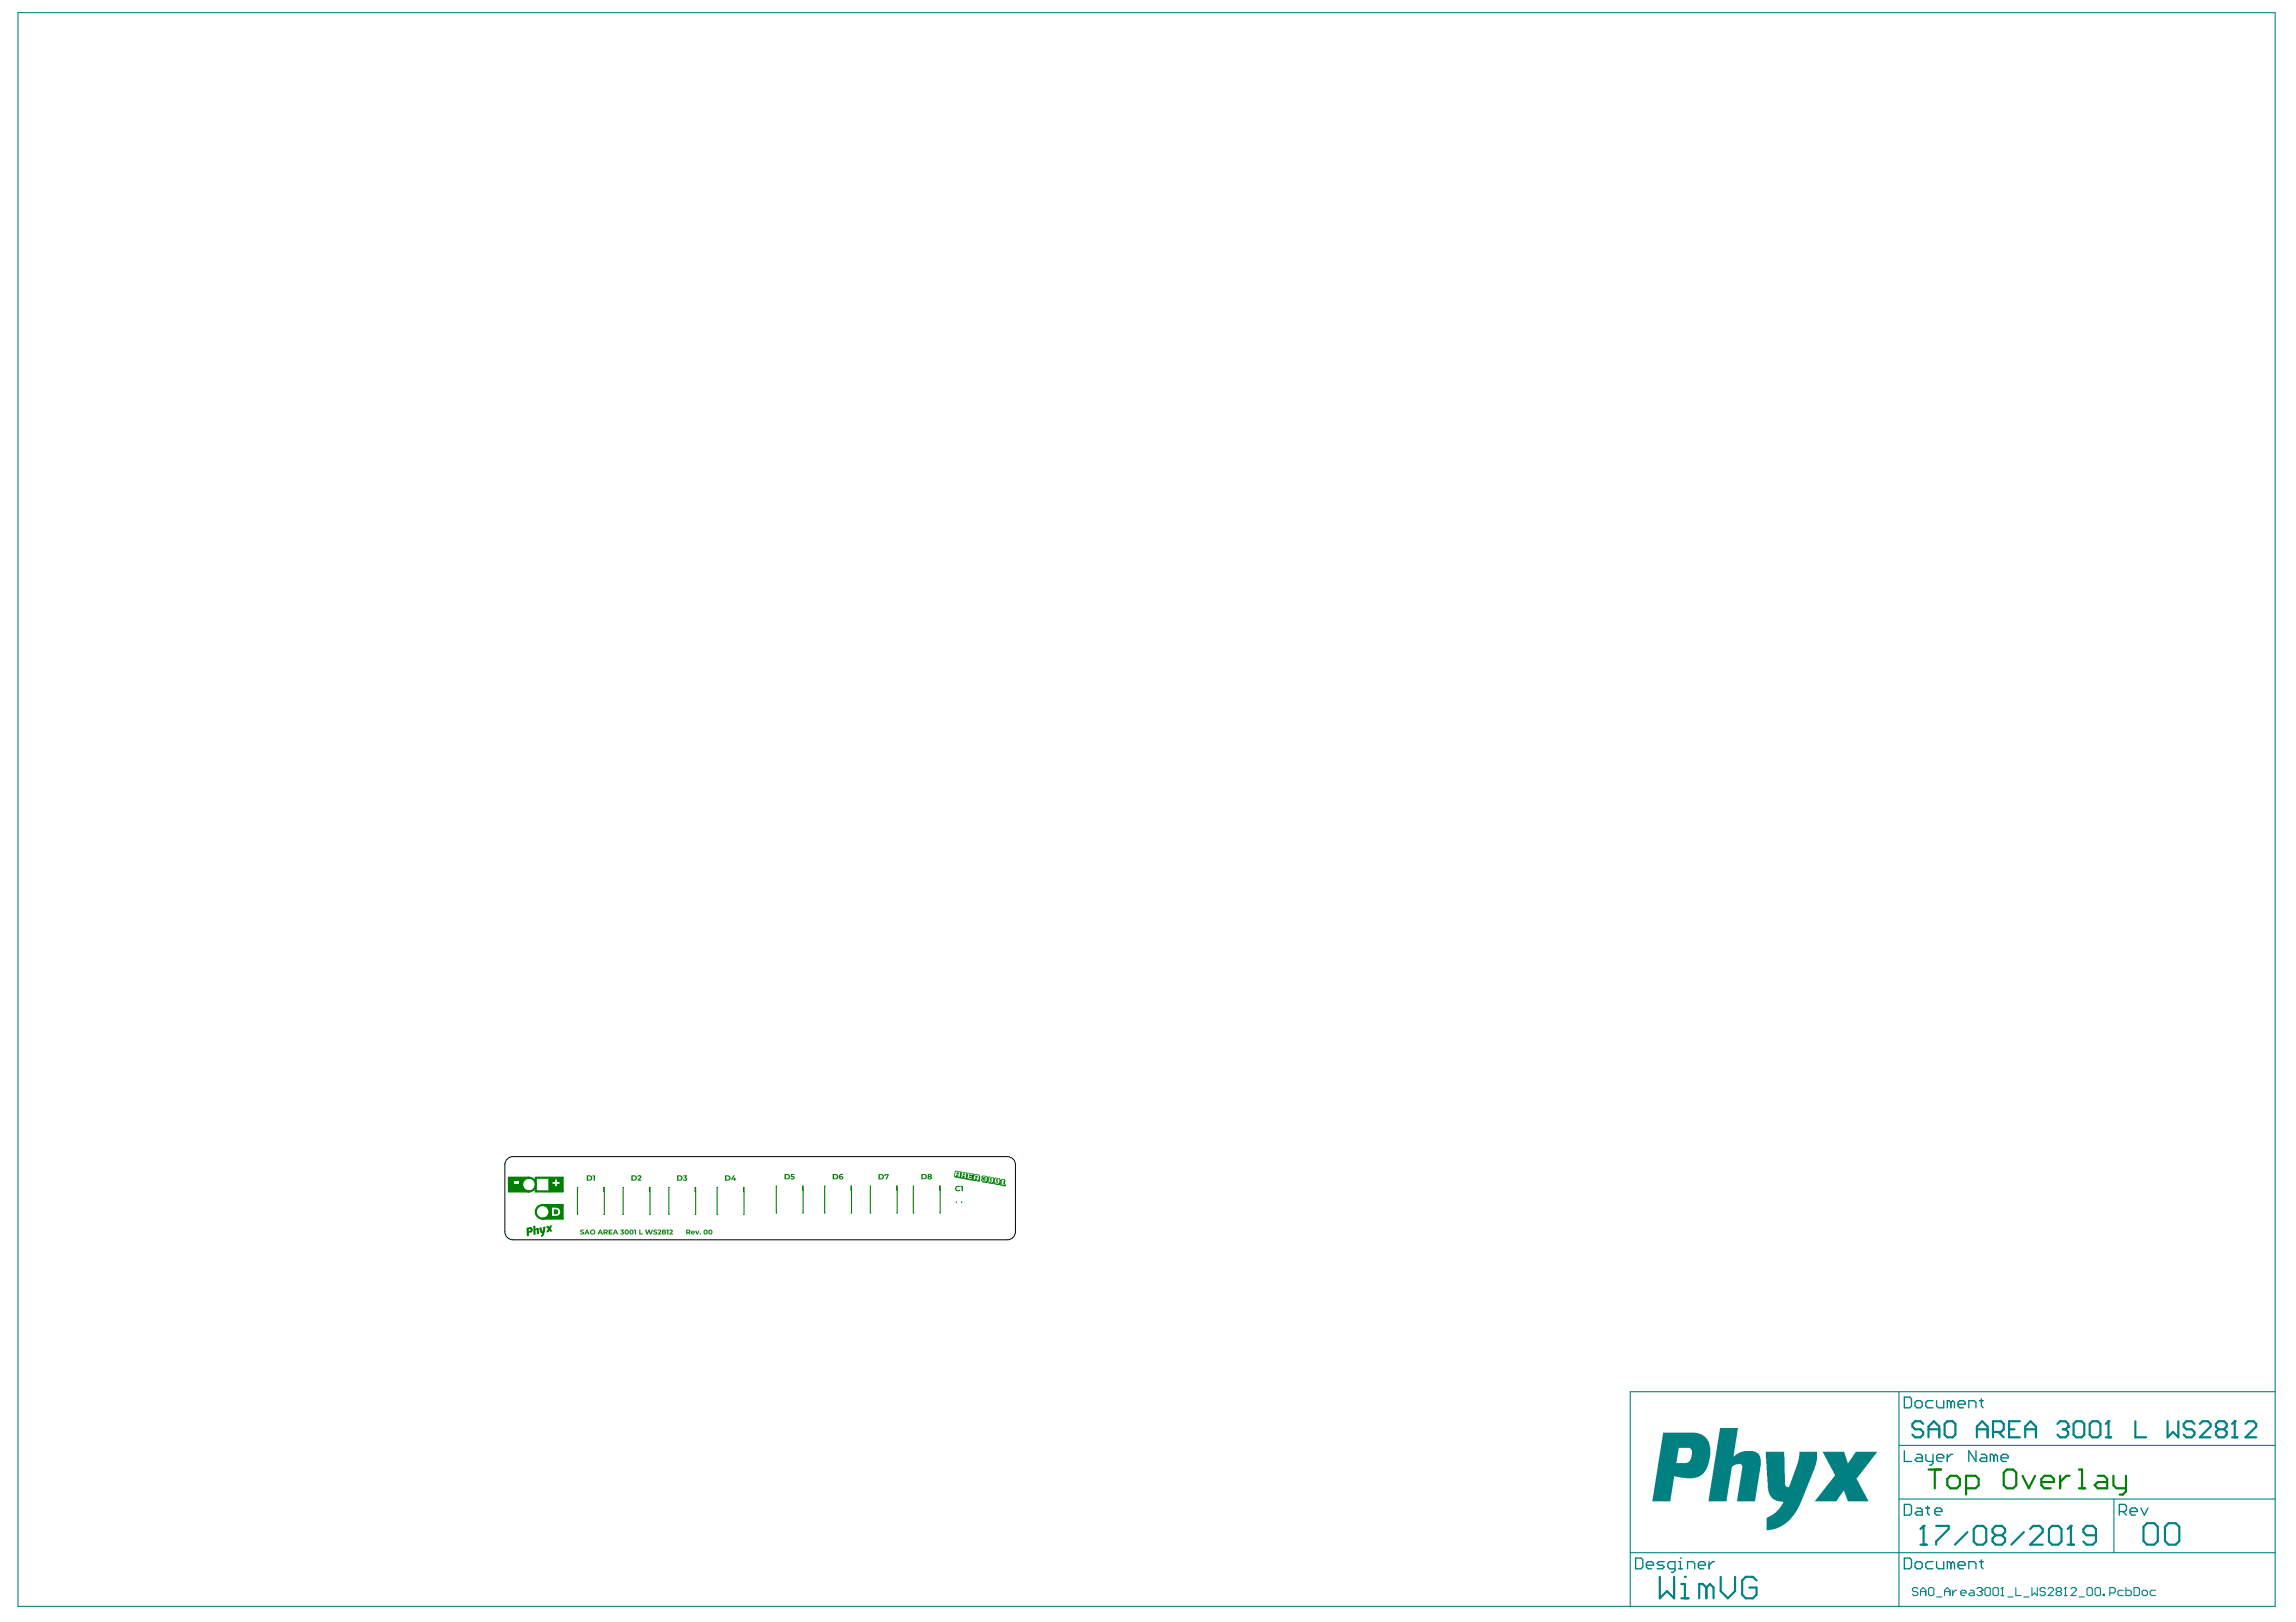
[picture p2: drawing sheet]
<svg xmlns="http://www.w3.org/2000/svg" width="297mm" height="210mm" viewBox="0 0 297 210" stroke-linecap="round" stroke-linejoin="round" font-family="sans-serif">
<g fill="#008080">
<path d="M228.4 187.9h2.4l.1 4.2 .1 .2 .3 .2 .2-.1 1.1-3.1 .2-.9v-.5h2.3v1l-.4 1.3-1.9 4.6-.7 1.3-1.1 1.1-.9 .5-.8 .3-.7 .1v-1.2a.45 .45 0 0 1 .4-.6l.7-.5 .5-.6 .5-.9h-.6l-.6-.2-.4-.4-.2-.4-.2-.7z"/>
<path d="M235.8 187.9h2.8l.4 1.4 .2-.1 .9-1.3h2.8l-2.6 3.3a.38 .38 0 0 0 .1 .5l1.3 2.6h-2.6l-.5-1.4h-.1l-.9 1.4h-2.8l2.2-2.8 .1-.3a.34 .34 0 0 0 .1-.5z"/>
<path d="M222.5 184.8h2.4l-.6 3.7 .7-.5 .7-.2h1.3l.4 .2 .3 .4 .1 .4v.9l-.8 4.6h-2.3l.7-4.2a.58 .58 0 0 0-.1-.6h-.7l-.3 .2a.59 .59 0 0 0-.3 .6l-.7 4h-2.3z"/>
<path d="M215.2 185.4h4.1l.9 .3 .6 .5 .4 .7 .1 .4-.1 1.4-.2 .8-.3 .7-.3 .5-.5 .4-.9 .2h-.9l-1.5-.2-.5 3.2h-2.4zM217.2 187.4l-.3 1.9h1.2l.3-.1 .4-.5 .1-.7a.56 .56 0 0 0-.3-.6z"/>
</g>
<g fill="none" stroke="#008080" stroke-width=".14">
<path d="M2.3 1.6h292v206.3h-292zM245.7 180.1v27.8M245.7 194h48.6M245.7 187h48.6M273.5 194v6.9M294.3 180.1h-83.4v27.8M210.9 200.9h83.4M248.1 205.6l-.2-.2h-.3l-.2 .2v.2l.2 .2h.3l.2 .1v.2l-.2 .2h-.3l-.2-.2M248.5 206h.6M248.5 206.5v-.7l.3-.4 .3 .4v.7M249.5 205.6l.2-.2h.3l.2 .2v.7l-.2 .2h-.3l-.2-.2zM250.5 206.7h.7"/>
<path d="M251.6 206h.7M251.6 206.5v-.7l.3-.4 .4 .4v.7M252.6 205.8v.7M253.1 205.8h-.1l-.4 .3M253.7 206.1h.7v-.1l-.2-.2h-.4l-.1 .2v.3l.1 .2h.4M254.9 205.8h.3l.2 .2v.5h-.5l-.2-.2 .2-.2h.5M255.8 205.6l.1-.2h.4l.1 .2v.2M256.1 206h.2M256.3 206l.1 .1v.2l-.1 .2h-.4l-.1-.2M256.4 205.8h.1M256.4 205.8l-.1 .2M256.8 205.6l.2-.2h.3l.2 .2v.7l-.2 .2h-.3l-.2-.2z"/>
<path d="M257.8 205.6l.2-.2h.4l.1 .2v.7l-.1 .2h-.4l-.2-.2zM258.9 206.5h.3M259.1 205.4h.1M259.1 205.4v1.1M259.1 205.4l-.2 .2M259.7 206.7h.7M260.8 205.4v1.1h.7M261.8 206.7h.7M262.9 205.4v1.1l.3-.4 .4 .4v-1.1M264.6 205.6l-.2-.2h-.3l-.2 .2v.2l.2 .2h.3l.2 .1v.2l-.2 .2h-.3l-.2-.2M265 205.6l.1-.2h.4l.2 .2v.2l-.7 .7h.7M266.2 206l-.2-.2v-.2l.2-.2h.3l.2 .2v.2l-.2 .2"/>
<path d="M266.2 206h.3M266.2 206l-.2 .1v.2l.2 .2h.3l.2-.2v-.2l-.2-.1M267 206.5h.4M267.2 205.4h.1M267.2 205.4v1.1M267.2 205.4l-.2 .2M267.9 205.6l.2-.2h.3l.2 .2v.2l-.7 .7h.7M269 206.7h.7M270 205.6l.2-.2h.3l.2 .2v.7l-.2 .2h-.3l-.2-.2zM271 205.6l.2-.2h.4l.1 .2v.7l-.1 .2h-.4l-.2-.2zM272.1 206.3h.2v.2h-.2zM273 206.1h.5l.1-.1v-.4l-.1-.2h-.5v1.1"/>
<path d="M274.7 205.8h-.5l-.2 .2v.3l.2 .2h.5M275 205.4v1.1h.6l.1-.2v-.3l-.1-.2h-.6M276.1 205.4h.5l.2 .2v.7l-.2 .2h-.5zM277.1 206l.2-.2h.3l.2 .2v.3l-.2 .2h-.3l-.2-.2zM278.9 205.8h-.6l-.1 .2v.3l.1 .2h.6"/>
</g>
<g fill="none" stroke="#008080" stroke-width=".17">
<path d="M246.4 194.7h.7l.2 .2v.9l-.2 .3h-.7zM246.4 180.8h.7l.2 .2v1l-.2 .2h-.7zM246.4 187.7v1.4h.9M247.8 181.5l.2-.2h.5l.2 .2v.5l-.2 .2h-.5l-.2-.2zM248 195.1h.5l.2 .3v.7h-.7l-.2-.3 .2-.2h.7M248 188.2h.5l.2 .2v.7h-.7l-.2-.2 .2-.2h.7M249.1 195.1h.5M249.1 188.2v.7l.3 .2h.7M249.4 194.9v.9l.2 .3M250.1 181.3h-.7l-.3 .2v.5l.3 .2h.7M250.1 188.2v1.2l-.3 .2h-.2M250.3 195.6h.9v-.2l-.2-.3h-.5l-.2 .3v.4l.2 .3h.5"/>
<path d="M250.5 188.7h1v-.3l-.3-.2h-.4l-.3 .2v.5l.3 .2h.4M250.5 181.3v.7l.3 .2h.7v-.9M251.9 188.2v.9M252.4 181.5l-.2-.2h-.3v.9M252.4 181.5l.2-.2 .3 .2v.7M252.4 181.5v.7M252.6 188.2h-.2l-.5 .5M253.3 181.7h.9v-.2l-.2-.2h-.4l-.3 .2v.5l.3 .2h.4M254.7 182.2v-.9h.7l.2 .2v.7M255.6 187.7v1.4l-.9-1.4v1.4M256.1 181.3h.5M256.3 188.2h.5l.2 .2v.7h-.7l-.2-.2 .2-.2h.7"/>
<path d="M256.3 181v1l.3 .2M258 188.4l-.3-.2h-.2v.9M258 188.4v.7M258 188.4l.2-.2 .2 .2v.7M258.9 188.7h.9v-.3l-.2-.2h-.5l-.2 .2v.5l.2 .2h.5M274.2 195.6h.7l.2-.2v-.5l-.2-.2h-.7v1.4M274.6 195.6l.5 .5M275.6 195.6h.9v-.2l-.2-.3h-.5l-.2 .3v.4l.2 .3h.5M277 195.1l.4 1 .5-1M211.6 201.6h.7l.2 .3v.9l-.2 .2h-.7zM213 202.6h.9v-.3l-.2-.2h-.5l-.2 .2v.5l.2 .2h.5M215.3 202.1h-.7l-.2 .2 .2 .3h.5l.2 .2-.2 .2h-.7"/>
<path d="M216.7 203h-.7l-.2-.2v-.5l.2-.2h.7v1.1l-.2 .3h-.3M217.2 203h.4M217.2 202.1h.2v.9M217.4 201.6h.1M218.3 203v-.9h.7l.3 .2v.7M219.7 202.6h.9v-.3l-.2-.2h-.5l-.2 .2v.5l.2 .2h.5M221.1 202.1v.9M221.8 202.1h-.2l-.5 .5M246.4 201.6h.7l.2 .3v.9l-.2 .2h-.7zM247.8 202.3l.2-.2h.5l.2 .2v.5l-.2 .2h-.5l-.2-.2zM250.1 202.1h-.7l-.3 .2v.5l.3 .2h.7M250.5 202.1v.7l.3 .2h.7v-.9"/>
<path d="M252.4 202.3l-.2-.2h-.3v.9M252.4 202.3v.7M252.4 202.3l.2-.2 .3 .2v.7M253.3 202.6h.9v-.3l-.2-.2h-.4l-.3 .2v.5l.3 .2h.4M254.7 203v-.9h.7l.2 .2v.7M256.1 202.1h.5M256.3 201.9v.9l.3 .2"/>
</g>
<g fill="none" stroke="#008080" stroke-width=".28">
<path d="M248.5 199.9h.8M248.8 184.3l-.3-.4h-.7l-.4 .4v.3l.4 .4h.7l.3 .3v.4l-.3 .3h-.7l-.4-.3M248.9 197.5h.1M248.9 197.5v2.4M248.9 197.5l-.4 .4M249.5 185h1.4M249.5 186v-1.4l.7-.7 .7 .7v1.4M250.5 197.5h1.6v.4l-1.6 1.6v.4M251.6 184.3l.3-.4h.7l.4 .4v1.4l-.4 .3h-.7l-.3-.3zM254.5 198.3l-1.6 1.6M255.3 197.9l.5-.4h.8l.4 .4v1.6l-.4 .4h-.8l-.5-.4zM255.8 185h1.3"/>
<path d="M255.8 186v-1.4l.6-.7 .7 .7v1.4M257.8 185.3h1.1l.3-.3v-.7l-.3-.4h-1.1v2.1M258.2 198.7l-.4 .4v.4l.4 .4h.8l.4-.4v-.4l-.4-.4M258.2 198.7l-.4-.4v-.4l.4-.4h.8l.4 .4v.4l-.4 .4M258.2 198.7h.8M258.5 185.3l.7 .7M259.9 185h.7M261.3 183.9h-1.4v2.1h1.4M261.8 198.3l-1.6 1.6M262 185h1.4M262 186v-1.4l.7-.7 .7 .7v1.4M262.6 197.9l.5-.4h.8l.4 .4v.4l-1.7 1.6h1.7"/>
<path d="M265.1 197.9l.4-.4h.8l.4 .4v1.6l-.4 .4h-.8l-.4-.4zM266.2 184.3l.3-.4h.7l.4 .4v.3M266.9 185h.3M267.2 185l.4 .3v.4l-.4 .3h-.7l-.3-.3M267.5 199.9h.8M267.6 184.6h.1M267.6 184.6l-.4 .4M267.9 197.5h.1M267.9 197.5v2.4M267.9 197.5l-.4 .4M268.3 184.3l.3-.4h.7l.4 .4v1.4l-.4 .3h-.7l-.3-.3zM270.3 184.3l.4-.4h.7l.3 .4v1.4l-.3 .3h-.7l-.4-.3z"/>
<path d="M271.2 198.7h-1.3l-.4-.4v-.4l.4-.4h.9l.4 .4v1.6l-.4 .4h-.9l-.4-.4M272.4 186h.7M272.8 183.9h.1M272.8 183.9v2.1M272.8 183.9l-.4 .4M276.3 183.9v2.1h1.3M277.3 197.6l.5-.5h.9l.5 .5v1.8l-.5 .5h-.9l-.5-.5zM280.1 197.6l.5-.5h.9l.4 .5v1.8l-.4 .5h-.9l-.5-.5zM280.4 183.9v2.1l.7-.7 .7 .7v-2.1M283.9 184.3l-.3-.4h-.7l-.4 .4v.3l.4 .4h.7l.3 .3v.4l-.3 .3h-.7l-.4-.3M284.6 184.3l.3-.4h.7l.4 .4v.3l-1.4 1.4h1.4M287 185l-.3-.4v-.3l.3-.4h.7l.4 .4v.3l-.4 .4"/>
<path d="M287 185h.7M287 185l-.3 .3v.4l.3 .3h.7l.4-.3v-.4l-.4-.3M288.8 186h.7M289.1 183.9h.1M289.1 183.9v2.1M289.1 183.9l-.3 .4M290.5 184.3l.4-.4h.6l.4 .4v.3l-1.4 1.4h1.4M214.7 204.1v2.7l1-.9 .9 .9v-2.7M217.5 206.8h.9M217.5 205h.5v1.8M218 204.1h.1M220.8 205.4l-.5-.4h-.5v1.8"/>
<path d="M220.8 205.4v1.4M220.8 205.4l.4-.4 .5 .4v1.4M222.6 204.1v1.8l.9 .9 1-.9v-1.8M227.2 204.5l-.4-.4h-.9l-.5 .4v1.9l.5 .4h.9l.4-.4v-1h-.9"/>
</g>
<g fill="#008000">
<path d="M70.6 158.7l.4-.1 .1 .2v-.2l.4-.1-.3 .5 .3 .3-.3 .1-.1-.2-.1 .2-.3 .1 .2-.5z"/>
<path d="M71.2 157v.7h-.5z"/>
<path d="M70.7 155.9h.5v.7z"/>
<path d="M69 158.7l.3-.1v.4l.1-.1 .3 .1v.7h-.2l-.1-.6-.1 .1v.6h-.3z"/>
<path d="M67.4 152.4h.5l-.5 .7z"/>
<path d="M67.4 153.5l.5 .7h-.5z"/>
<path d="M69.7 158.9l.3-.1 .2 .6 .1-.6 .2-.1-.1 1-.2 .3-.2 .1v-.2l.2-.3-.3-.1z"/>
<path d="M68.1 158.9l.6-.1 .2 .3-.1 .4h-.4v.4l-.2 .1zM68.4 159.1v.2h.2v-.2z"/>
</g>
<g fill="none" stroke="#008000" stroke-width=".14">
<path d="M74.8 153.7h-.1v3.4h.1M78.2 154.2l-.1-.5h.1v3.4h-.1M80.7 153.7h-.1v3.4h.1M84.1 154.2l-.1-.5h.1v3.4h-.1M86.6 153.7h-.1v3.4h.1M90 154.2l-.1-.5h.1v3.4h-.1M92.9 153.7h-.1v3.4h.1M96.3 154.2l-.1-.5h.1v3.4h-.1M100.5 153.5h-.1v3.5h.1M103.9 154.1l-.1-.6h.1v3.5h-.1M106.8 153.5h-.1v3.5h.1M110.2 154.1l-.1-.6h.1v3.5h-.1"/>
<path d="M112.7 153.5h-.1v3.5h.1M116.1 154.1l-.1-.6h.1v3.5h-.1M118.2 153.5v3.5M121.6 154.1v-.6v3.5"/>
</g>
<path d="M68.4 152.4h-2.6v1.8h2.6M69.3 152.4h3.5v1.8h-3.5zM70.2 155.9h2.6v1.8h-2.6M71.1 152.4v1.8" fill="none" stroke="#008000" stroke-width=".28"/>
<path d="M123.7 155.5v.2M124.4 155.5v.2" fill="none" stroke="#008000" stroke-width=".13"/>
<g fill="#008000">
<path d="M65.8 152.4h.6v1.8h-.6z" fill-rule="evenodd"/>
<path d="M65.8 152.4h1.8v.4h-1.8z" fill-rule="evenodd"/>
<path d="M66.2 152.8h1.3v1.4h-1.3z" fill-rule="evenodd"/>
</g>
<g fill="#008000">
<path d="M102.3 151.9h.5v.1h-.3v.2l.3 .1v.2l-.2 .1h-.3v-.2l.2 .1a.11 .11 0 0 0 .2-.1 .11 .11 0 0 0-.2-.1h-.2z"/>
<path d="M101.7 152v.5l.3-.1v-.3zM101.5 151.9l.5 .1 .2 .2v.3l-.3 .1h-.4z"/>
<path d="M107.9 152v.5l.3-.1v-.3zM107.7 151.9l.6 .1 .2 .2-.1 .3-.2 .1h-.5z"/>
<path d="M108.7 152h.4l-.1 .1h-.2l-.1 .1h.2l.2 .1v.2l-.1 .1h-.2l-.2-.1-.1-.3zM108.7 152.4a.11 .11 0 0 0 .2 0 .11 .11 0 0 0-.2 0z"/>
</g>
<path d="M66.5 152.9h.6v.3h-.6z" fill="#fff"/>
<path d="M71.1 152.4h1.7v1.8h-1.7z" fill-rule="evenodd" fill="#008000"/>
<path d="M71.5 153h.3v-.4h.3v.4h.3v.2h-.3v.3h-.3v-.3h-.3z" fill="#fff"/>
<g fill="#008000">
<path d="M76.7 152.1h.3v.7h-.2v-.6h-.1z"/>
<path d="M82.4 152.2l.2-.1h.3l.1 .3-.3 .3h.3v.1h-.5l.3-.5h-.2z"/>
<path d="M88.4 152.1h.5l-.2 .3 .2 .2-.1 .2-.4-.1v-.1h.3v-.1h-.2l.2-.3h-.3z"/>
<path d="M94.9 152.1h.2l-.3 .4h.2v-.1h.1v.1h.1l-.1 .3h-.1v-.2h-.4z"/>
<path d="M123.6 153.6l.3-.2 .2 .1 .1 .1-.1 .1-.3-.1-.1 .3 .2 .1h.2h.1l-.2 .2-.3-.1-.2-.3z"/>
<path d="M124.3 153.5h.3v.6h-.2v-.5h-.1z"/>
<path d="M76.1 152.2v.5l.3-.1v-.3zM75.9 152.1h.6l.1 .3v.2l-.3 .2h-.4z"/>
<path d="M81.9 152.2v.5l.3-.1v-.3zM81.7 152.1h.5l.2 .3-.1 .2-.2 .2h-.4z"/>
<path d="M87.8 152.2v.5l.3-.1v-.3zM87.6 152.1h.5l.2 .3v.2l-.3 .2h-.4z"/>
<path d="M94 152.2v.5l.3-.1v-.3zM93.8 152.1h.5l.2 .3v.2l-.3 .2h-.4z"/>
</g>
<path d="M71.1 155.9h1.7v1.8h-1.7z" fill-rule="evenodd" fill="#008000"/>
<path d="M71.6 156.5v.6h.4a.32 .32 0 0 0 .2-.3 .32 .32 0 0 0-.3-.3zM71.4 156.3h.6l.3 .1 .2 .4-.1 .3-.3 .2h-.7z" fill="#fff"/>
<g fill="#008000">
<path d="M75.1 159.2l.2-.1 .2 .1v.1l-.3-.1a.12 .12 0 0 0 .1 .2 .12 .12 0 0 0 .1 0l.2 .1-.1 .2h-.4v-.1h.3l-.3-.2z"/>
<path d="M78.7 159.1h.5v.1h-.3v.2h.3v.1h-.3v.1h.3v.2h-.5z"/>
<path d="M80.3 159.1h.4l-.1 .3 .1 .1v.2h-.5l.1-.1 .2 .1 .1-.1-.2-.1 .1-.3h-.2z"/>
<path d="M82 159.1h.3v.7h-.2v-.6h-.1z"/>
<path d="M82.7 159.1h.1v.5h.4v.2h-.5z"/>
<path d="M83.4 159.1h.2l.1 .5 .2-.5h.1l.2 .5 .1-.5h.2l-.2 .7h-.2l-.1-.5-.2 .5h-.1z"/>
<path d="M84.6 159.2l.2-.1 .2 .1v.1l-.1-.1a.1 .1 0 0 0-.2 0 .1 .1 0 0 0 0 .2h.3v.3l-.2 .1-.3-.1 .1-.1h.3l-.4-.2z"/>
<path d="M85.1 159.2l.2-.1 .2 .1v.2l-.2 .2h.3v.2h-.5l.3-.5z"/>
<path d="M86.2 159.1h.3v.7h-.2v-.6h-.1z"/>
<path d="M86.6 159.2l.2-.1 .2 .1v.2l-.2 .2h.3v.2h-.5l.3-.5h-.2z"/>
<path d="M114.4 151.9h.6l-.3 .7h-.1l.2-.5h-.2v.1h-.2z"/>
<path d="M89.9 159.3h.2l.1 .3 .1-.3h.2l-.2 .5h-.2z"/>
<path d="M75.9 159.3l-.1 .2h.2zM75.9 159.1h.1l.3 .7h-.2v-.2h-.3l-.1 .2h-.1z"/>
<path d="M76.5 159.4a.2 .2 0 0 0 .4 0 .2 .2 0 0 0-.4 0zM76.3 159.4a.35 .35 0 0 1 .7 0 .35 .35 0 0 1-.7 0z"/>
<path d="M77.7 159.3l-.1 .2h.2zM77.6 159.1h.1l.3 .7h-.1l-.1-.2h-.3v.2h-.2z"/>
<path d="M78.2 159.2v.3l.3-.1-.1-.1zM78.1 159.1h.3l.2 .1v.2l-.1 .1 .1 .3h-.1l-.1-.2h-.2v.2h-.1z"/>
<path d="M79.6 159.3l-.1 .2h.2zM79.6 159.1h.1l.3 .7h-.2v-.2h-.3l-.1 .2h-.1z"/>
<path d="M81 159.3v.3l.1 .1 .1-.2v-.2l-.1-.1zM80.8 159.4a.31 .31 0 0 1 .6 0 .31 .31 0 0 1-.6 0z"/>
<path d="M81.6 159.3v.3l.1 .1 .1-.2v-.2l-.1-.1zM81.6 159.1h.2l.1 .2 .1 .3-.2 .1-.2 .1-.2-.2v-.2z"/>
<path d="M85.8 159.3a.1 .1 0 0 0 .2 0 .1 .1 0 0 0-.2 0zM85.8 159.6a.11 .11 0 0 0 .2 0 .11 .11 0 0 0-.2 0zM85.7 159.2l.2-.1 .2 .1v.5l-.2 .1-.2-.1z"/>
<path d="M119.4 152v.5l.3-.1v-.3zM119.2 151.9l.5 .1 .2 .2v.3l-.3 .1h-.4z"/>
<path d="M120.2 152.1a.1 .1 0 0 0 .2 0 .1 .1 0 0 0-.2 0zM120.2 152.4a.13 .13 0 0 0 .2 0 .13 .13 0 0 0-.2 0zM120 152l.4-.1 .1 .1v.2l.1 .2-.1 .2h-.3l-.2-.1 .1-.3z"/>
<path d="M113.8 152.1v.4h.3v-.4zM113.6 151.9l.6 .1 .2 .2-.1 .3-.2 .1h-.5z"/>
<path d="M123.8 151.7h.3l-.1 .3h-.3zM123.6 151.7l-.1 .5h.2v-.2l.3 .1v.2h.1l.1-.5v-.1l-.5-.1zM123.5 151.6h.1v-.1l.7 .1v.1a.48 .48 0 0 1 0 .6v.2h-.4v-.2l-.1 .1h-.3l-.1-.1z"/>
<path d="M124.6 151.8l.3 .1-.1 .2-.2-.1zM124.4 151.7l-.1 .6 .2 .1 .1-.3 .2 .1v.2l.1 .1 .1-.3h-.1l.2-.3-.1-.1zM124.4 151.6l.7 .1v.1a.48 .48 0 0 1 0 .7v.1h-.3l-.1-.1-.1 .1-.3-.1v-.1h-.1z"/>
<path d="M125.2 151.9l-.1 .6 .7 .1v-.1l-.5-.1 .1-.2 .3 .1v-.1h-.3v-.2h.5zM125.2 151.7l.8 .2 .1 .1-.2 .5h.1l-.1 .3-.8-.1-.1-.1z"/>
<path d="M126.2 152.1l.3 .1-.1 .2h-.2zM126 152.1l-.1 .5h.2v-.1h.3v.2h.2l.1-.5-.1-.1-.5-.1zM126 152l.1-.1 .6 .1v.1a.5 .5 0 0 1 0 .7v.1h-.3l-.1-.1v.1l-.4-.1-.1-.1z"/>
<path d="M127.1 152.3v.1h.2v-.1h.2v.2h-.2v.1h.2v.2l-.5-.2 .1 .2 .4 .1 .1-.1 .1-.2h-.1l.1-.1-.1-.2-.4-.1zM127 152.2l.1-.1 .7 .1-.1 .1a.44 .44 0 0 1 .1 .6l-.1 .2-.6-.1v-.1a.25 .25 0 0 1-.2-.2 .25 .25 0 0 1 .2-.2l-.1-.1z"/>
<path d="M128.1 152.6l.1 .2zM128.1 152.5h.3l-.2 .1v.1h.1v.2h-.3l.1-.1-.1-.1zM127.9 152.4l-.1 .5 .1 .1 .5 .1 .1-.1v-.5v-.1l-.5-.1zM127.8 152.3l.1-.1 .7 .1-.1 .1a.48 .48 0 0 1 .1 .7l-.1 .1-.6-.1a.46 .46 0 0 1-.1-.7z"/>
<path d="M129 152.8v.1zM128.9 152.6h.3l-.1 .1-.1 .1h.1v.3l-.3-.1 .1-.1h-.1zM128.7 152.6l-.1 .4 .1 .1 .4 .1 .2-.1v-.4v-.1l-.5-.1zM128.6 152.5l.1-.1 .7 .1v.1a.48 .48 0 0 1 0 .6l-.1 .2-.6-.1v-.1a.48 .48 0 0 1-.1-.7z"/>
<path d="M129.6 152.7l.1 .1-.1 .4-.2-.1v.1l.6 .1v-.1h-.2l.1-.5zM129.5 152.6l.1-.1 .4 .1 .1 .1a.44 .44 0 0 0 .1 .6l-.1 .2-.7-.1-.1-.3 .1-.1 .2 .1z"/>
<path d="M88.9 159.2v.3l.3-.1-.1-.1zM88.8 159.1l.5 .1v.2l-.1 .1 .1 .3h-.1l-.1-.2h-.2v.2h-.1z"/>
<path d="M89.5 159.4l.3 .1-.1-.1zM89.4 159.4l.2-.1h.2l.1 .2-.4 .1 .4 .1h-.4l-.1-.1z"/>
<path d="M91.2 159.3v.2l.1 .2 .1-.1v-.2a.13 .13 0 0 0-.1-.1 .13 .13 0 0 0-.1 0zM91 159.4a.31 .31 0 0 1 .6 0 .31 .31 0 0 1-.6 0z"/>
<path d="M91.8 159.3v.2a.15 .15 0 0 0 .2 .1 .15 .15 0 0 0 0-.3v-.1zM91.6 159.4a.32 .32 0 0 1 .6 0 .32 .32 0 0 1-.6 0z"/>
<circle cx="90.6" cy="159.7" r=".09"/>
</g>
<g fill="none" stroke="#008000" stroke-width=".28">
<path d="M249.5 190.2h1.6M250.3 190.2v2.4M251.9 191.4l.4-.4h.8l.5 .4v.8l-.5 .4h-.8l-.4-.4zM254.4 192.6h1.2l.4-.4v-.8l-.4-.4h-1.2v2.4M259.2 190.6l.4-.4h.8l.4 .4v1.6l-.4 .4h-.8l-.4-.4zM261.7 191l.8 1.6 .8-1.6M264.1 191.8h1.6v-.4l-.4-.4h-.8l-.4 .4v.8l.4 .4h.8M266.5 191v1.6M267.7 191h-.4l-.8 .8M269 190.2h.4v2.4M269 192.6h.8M271.4 191h.8l.4 .4v1.2h-1.2l-.4-.4 .4-.4h1.2"/>
<path d="M273.4 191v1.2l.4 .4h1.2M275 191v2l-.4 .4h-.4"/>
<circle cx="68.4" cy="153.3" r=".88"/>
<circle cx="70.2" cy="156.8" r=".88"/>
</g>
<path d="M65.5 150.1l.5-.4h.4h63.9a1.04 1.04 0 0 1 1.1 1v8.7a1.04 1.04 0 0 1-1.1 1h-63.9a1.04 1.04 0 0 1-1.1-1v-8.7z" fill="none" stroke="#000" stroke-width=".13"/>
</svg>
